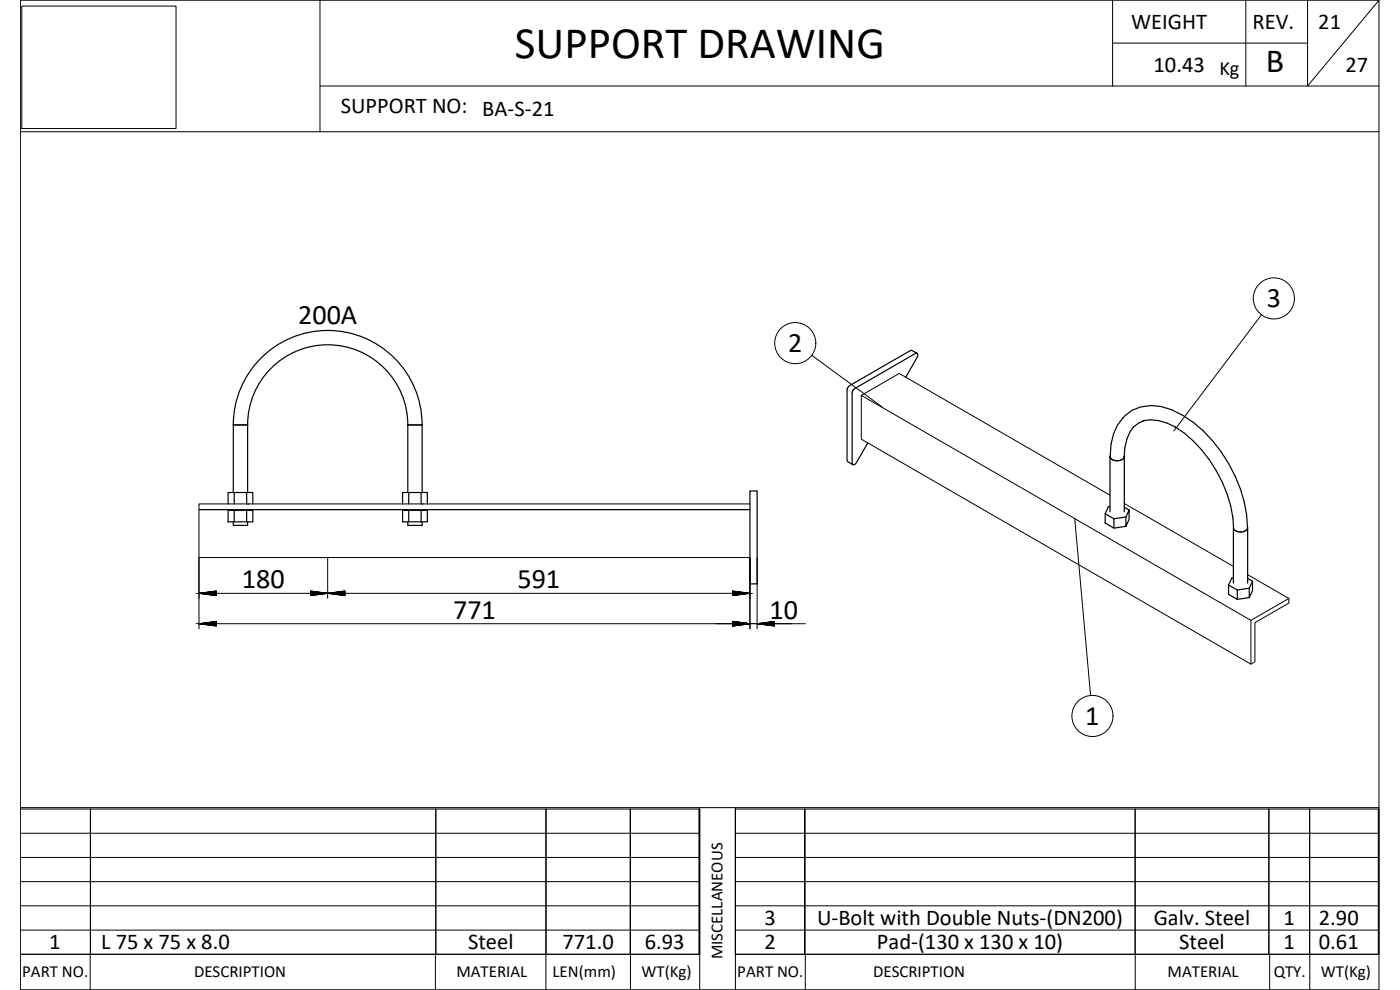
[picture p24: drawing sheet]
<svg xmlns="http://www.w3.org/2000/svg" width="420mm" height="297mm" viewBox="0 0 420 297" stroke-linecap="round" stroke-linejoin="round" font-family="sans-serif">
<defs><g id="words">
<text font-size="13.5" x="154.5" y="17.3">SUPPORT DRAWING</text>
<text font-size="10.1" x="379.9" y="21.7">B</text>
<g font-size="8.5">
<text x="380.2" y="92.2">3</text>
<text x="89.5" y="97.2">200A</text>
<text x="236.5" y="105.6">2</text>
<text x="72.6" y="176.5">180</text>
<text x="155.3" y="176.5">591</text>
<text x="136" y="185.6">771</text>
<text x="231" y="185.6">10</text>
<text x="325.7" y="217.5">1</text>
</g>
<g font-size="6.8">
<text x="339.5" y="8.7">WEIGHT</text>
<text x="375.9" y="8.8">REV.</text>
<text x="395.6" y="8.6">21</text>
<text x="346.2" y="21.5">10.43</text>
<text x="403.8" y="21.5">27</text>
<text x="102.3" y="33.9">SUPPORT NO: BA-S-21</text>
<text x="229.4" y="277.6">3</text>
<text x="245.2" y="277.6">U-Bolt with Double Nuts-(DN200)</text>
<text x="346.2" y="277.6">Galv. Steel</text>
<text x="385.2" y="277.6">1</text>
<text x="395.8" y="277.6">2.90</text>
<text x="14.8" y="284.8">1</text>
<text x="30.4" y="284.8">L 75 x 75 x 8.0</text>
<text x="140.5" y="284.8">Steel</text>
<text x="168.8" y="284.8">771.0</text>
<text x="193.5" y="284.8">6.93</text>
<text x="229.4" y="284.8">2</text>
<text x="263.2" y="284.8">Pad-(130 x 130 x 10)</text>
<text x="353.9" y="284.8">Steel</text>
<text x="385.2" y="284.8">1</text>
<text x="395.8" y="284.8">0.61</text>
</g>
<text font-size="6.1" x="366" y="22.6">Kg</text>
<g font-size="5.1">
<text x="216.8" y="287.9" transform="rotate(-90 216.8 287.9)">MISCELLANEOUS</text>
<text x="6.7" y="293.2">PART NO.</text>
<text x="58.2" y="293.2">DESCRIPTION</text>
<text x="137" y="293.2">MATERIAL</text>
<text x="165.8" y="293.2">LEN(mm)</text>
<text x="192.5" y="293.2">WT(Kg)</text>
<text x="221.3" y="293.2">PART NO.</text>
<text x="262" y="293.2">DESCRIPTION</text>
<text x="350.4" y="293.2">MATERIAL</text>
<text x="382.2" y="293.2">QTY.</text>
<text x="396.4" y="293.2">WT(Kg)</text>
</g>
<g font-size="4.4">
<text x="58.6" y="179.9">180</text>
<text x="97" y="179.9">591</text>
<text x="58.6" y="189.1">771</text>
<text x="213.4" y="189.1">10</text>
</g>
</g></defs>
<g fill="none" stroke="#000" stroke-width=".36">
<path d="M254.7 116l18.5-10.8h.6l1.5 .9h-.6l-18.2 10.5-.6 .6-.2 .7v21l.4 .6-1.8-1.1-.1-.3v-21.1zM275.3 106.1l.1 .7-.2 .5-3.4 5.9M70 127.5a28.3 28.3 0 0 1 28.4-28.3 28.3 28.3 0 0 1 28.3 28.3M70 127.5h4.3M70 127.5v20.3M74.3 127.5a24 24 0 0 1 24.1-24.1 24 24 0 0 1 24 24.1M74.3 127.5v20.3M122.4 127.5h4.3M122.4 127.5v20.3M126.7 127.5v20.3M260.4 132.9l-3.4 5.9-.3 .4-.6 .3M333.1 137v16.6"/>
<path d="M333.2 136.8v.4M333.3 137.5l.3 .3M334 138l.5 .1M335 138.2h.5M336.5 138l-.4 .1M337.2 137.5l-.3 .3M337.4 136.9v.1M337.4 137v.1M337.4 137v16.6M342.9 126.2a13.6 13.6 0 0 1 9.9 2M343.6 126.2l-1.8 .7-1.8 1.3M352.5 128a39.4 39.4 0 0 1 17.7 30.7 2.75 2.75 0 0 0 4.2 0 42.4 42.4 0 0 0-19.9-34.3 15.9 15.9 0 0 0-12.5-2.2 12.9 12.9 0 0 0-8.6 11.1l-.2 4a2.75 2.75 0 0 0 4.2 0 13.6 13.6 0 0 1 2.8-9.2"/>
<path d="M68.5 153.1h1.8v3.5h-1.8zM68.5 151.2v-3.4h1.8v3.4M70 156.6v1h4.3v-1M70 152.9v.2M70.3 153.1h3.7v3.5h-3.7M70.3 147.8h3.7v3.4M74 153.1h1.9v3.5h-1.9M74 147.8h1.9v3.4M74.3 152.9v.2M120.8 151.2v-3.4h1.9v3.4M120.8 153.1h1.9v3.5h-1.9zM122.4 156.6v1h4.3v-1"/>
<path d="M122.4 152.9v.2M122.7 147.8h3.7v3.4M122.7 153.1h3.7v3.5h-3.7M126.4 147.8h1.8v3.4M126.4 153.1h1.8v3.5h-1.8M126.7 152.9v.2M225.1 147.3h2.1v27.9h-2.1zM331.7 154.1l2.6 1.5v2.9l-2.6-1.6zM333.1 152l-.5 .1-.9 2M337.4 152.2l1.5 .8M337.9 157.9l-3.6 .6M337.9 155.1l-3.6 .5"/>
<path d="M338.9 153v2.8l-1 2.1v-2.8zM370.2 158.4v16.5M370.2 158.3v.2M370.4 158.9l.2 .2M371 159.3l.5 .2M372 159.6h.6M373.6 159.3l-.5 .2M374.2 158.9l-.2 .2M374.4 158.2v.2M374.4 158.4v.2M374.4 158.4v16.5M368.7 175.5l2.6 1.5v2.8l-2.6-1.5z"/>
<path d="M370.2 173.4h-.5l-1 2.1M371.3 177l3.6-.5v2.8l-3.6 .5M374.4 173.6l1.5 .8M374.9 176.5l1-2.1v2.8l-1 2.1"/>
</g>
<g fill="#000">
<circle cx="74.3" cy="151.2" r=".18"/>
<circle cx="126.7" cy="151.2" r=".18"/>
</g>
<g fill="none" stroke="#000" stroke-width=".3">
<path d="M6.5 1.8h46.3v36.8h-46.3zM96 .1v39.4M333.9 12.9h58.5M333.9 .1v25.7M373.9 .1v25.7M392.4 .1v25.7l21.5-25.7h-407.8v296.9h407.8M413.9 .1v296.9M6.1 39.5h407.8M96 25.8h317.9M378.6 94.5l-26.3 34.8M243.6 106.6l21.2 15.6M258.5 118.6v13.2l116.9 67.5v-13.2"/>
<path d="M70 152.9h-10.3v14.4h165.4v21.4M74.3 152.9h48.1M225.1 151.2h-165.4v1.7h165.4h-98.4M322.5 155.6l4.8 53.1M333.1 148.6l-63.2-36.6-11.4 6.6 116.9 67.5 11.4-6.5-12.4-7.2M337.4 151.1l32.8 18.9M59.7 167.3v21.4M59.7 178h165.4M98.3 167.3v12.3M227.2 167.3v21.4M386.8 179.6v1.4l-10.2 5.8v11.8l-1.2 .7M59.7 187.1h182"/>
<path d="M6.1 242.7h203.9v43.6h-203.9h203.9M6.1 257.3h203.9M6.1 250h203.9M6.1 242.3h407.8M27.1 242.7v43.6v-43.6M130.8 242.7v43.6M163.9 242.7l-.1 54.3M189.2 242.7v43.6v-43.6M209.8 242.7v43.6M210 242.3v54.7M220.7 242.7h193.2v43.6h-193.2zM220.7 257.3h193.2"/>
<path d="M220.7 250h193.2M220.7 242.3v54.7M241.5 242.7v43.6v-43.6M340.7 242.7v54.3M380.8 242.7v43.6M393 242.7l.1 54.3M413.6 242.7v43.6M6.1 279.1h203.9M6.1 271.8h203.9M6.1 264.5h203.9M220.7 279.1h193.2M220.7 271.8h193.2"/>
<path d="M220.7 264.5h193.2M6.1 297h407.8M27.1 286.3v10.7M130.7 286.3v10.7M189.2 286.3v10.7M220.7 286.3h193.2M241.7 286.3v10.7M381 286.3v10.7"/>
<circle cx="382.3" cy="89.5" r="6.2"/>
<circle cx="238.7" cy="103" r="6.2"/>
<circle cx="327.9" cy="214.8" r="6.2"/>
</g>
<use href="#words"/>
</svg>
